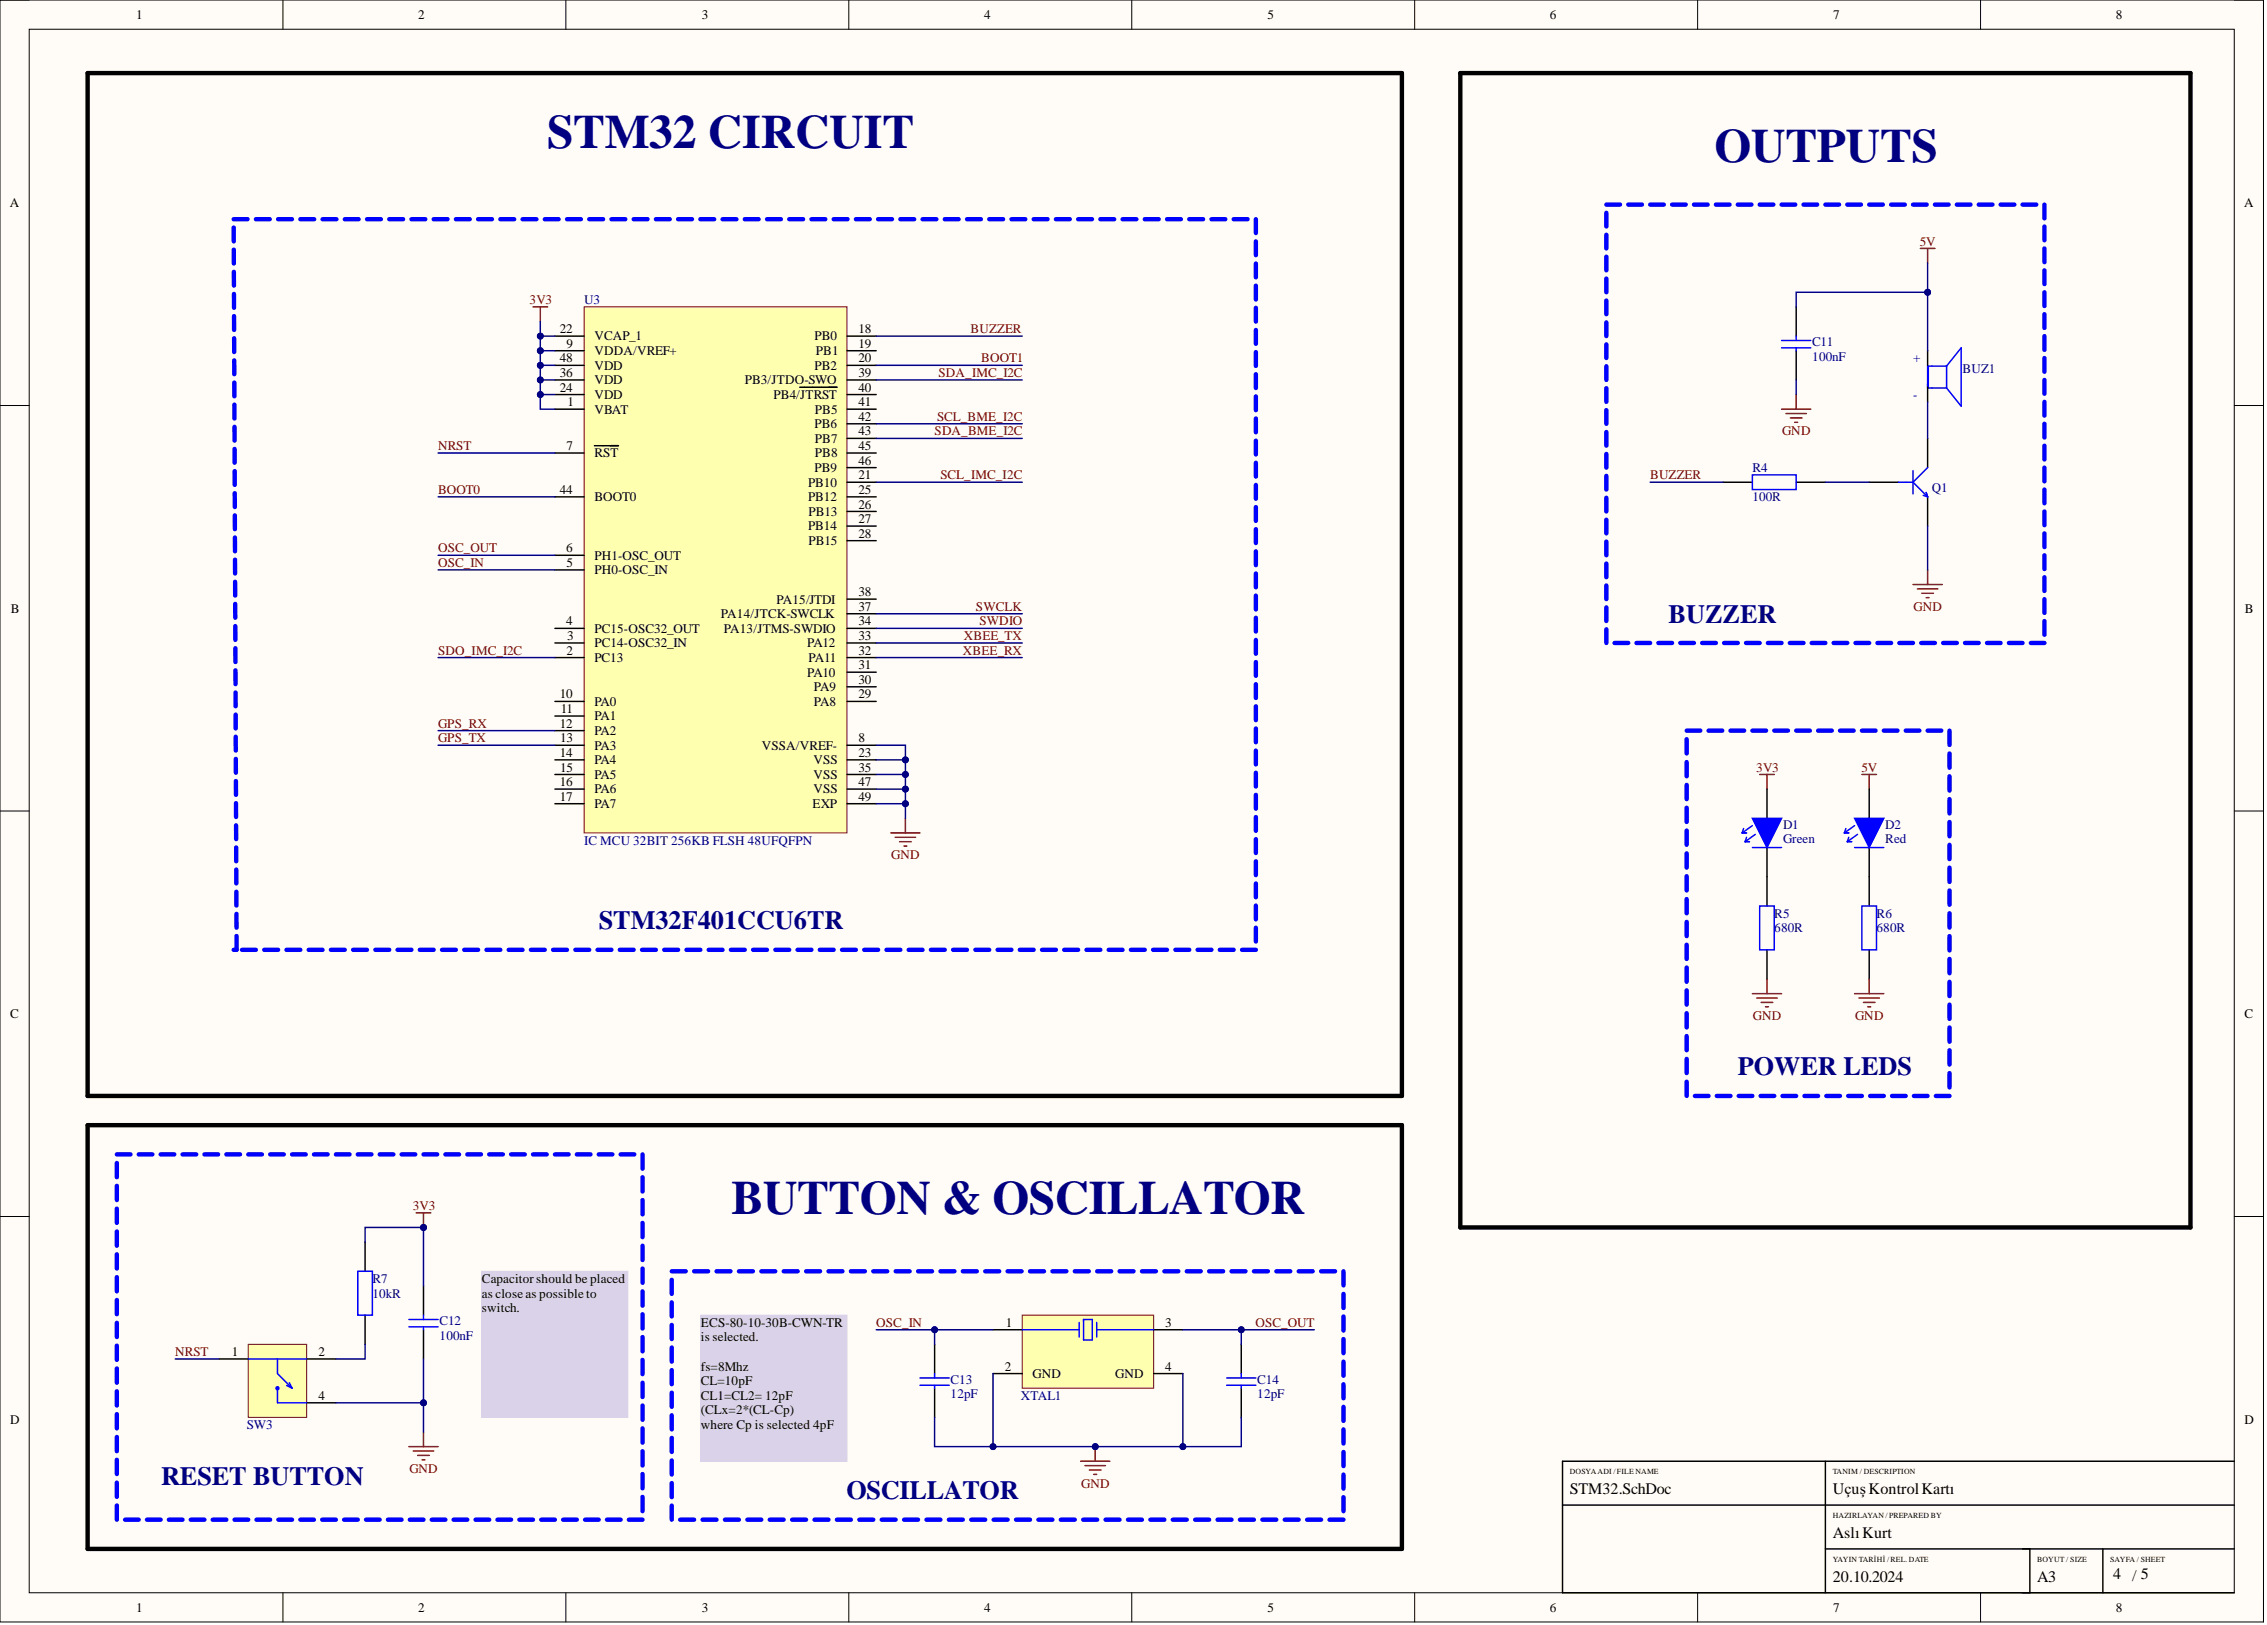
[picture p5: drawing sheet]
<svg xmlns="http://www.w3.org/2000/svg" width="393mm" height="282mm" viewBox="0 0 393 282" stroke-linecap="round" stroke-linejoin="round" font-family="sans-serif">
<defs><g id="words">
<g font-size="8.3" fill="#000080">
<text x="94.9" y="25.6">STM32 CIRCUIT</text>
<text x="297.5" y="28.1">OUTPUTS</text>
<text x="126.9" y="210.6">BUTTON &amp; OSCILLATOR</text>
</g>
<g font-size="4.6" fill="#000080">
<text x="289.5" y="108">BUZZER</text>
<text x="103.9" y="161.2">STM32F401CCU6TR</text>
<text x="301.5" y="186.6">POWER LEDS</text>
<text x="28" y="257.5">RESET BUTTON</text>
<text x="146.9" y="260.1">OSCILLATOR</text>
</g>
<g font-size="2.8">
<text x="272.4" y="259.2">STM32.SchDoc</text>
<text x="318" y="259.2">UçuşKontrolKartı</text>
<text x="318" y="266.8">Aslı Kurt</text>
<text x="318" y="274.4">20.10.2024</text>
<text x="353.5" y="274.4">A3</text>
<text x="366.6" y="273.9">4 / 5</text>
</g>
<g font-size="2.3">
<text x="23.6" y="3.3">1</text>
<text x="72.6" y="3.3">2</text>
<text x="121.8" y="3.3">3</text>
<text x="170.8" y="3.3">4</text>
<text x="219.9" y="3.3">5</text>
<text x="268.9" y="3.3">6</text>
<text x="318.1" y="3.3">7</text>
<text x="367.1" y="3.3">8</text>
<text x="1.7" y="35.9">A</text>
<text x="389.4" y="35.9">A</text>
<text x="97.1" y="57.8">22</text>
<text x="103.1" y="59.1">VCAP_1</text>
<text x="141.3" y="59.1">PB0</text>
<text x="149" y="57.8">18</text>
<text x="97.1" y="65.4">36</text>
<text x="97.1" y="62.9">48</text>
<text x="98.3" y="60.3">9</text>
<text x="103.1" y="64.1">VDD</text>
<text x="103.1" y="61.6">VDDA/VREF+</text>
<text x="141.3" y="64.1">PB2</text>
<text x="141.6" y="61.6">PB1</text>
<text x="149" y="60.3">19</text>
<text x="149" y="62.9">20</text>
<text x="149" y="65.4">39</text>
<text x="97.1" y="67.9">24</text>
<text x="98.5" y="70.5">1</text>
<text x="103.1" y="71.7">VBAT</text>
<text x="103.1" y="69.2">VDD</text>
<text x="103.1" y="66.7">VDD</text>
<text x="129.2" y="66.7">PB3/JTDO-SWO</text>
<text x="134.2" y="69.2">PB4/JTRST</text>
<text x="141.4" y="71.7">PB5</text>
<text x="149" y="67.9">40</text>
<text x="149" y="70.5">41</text>
<text x="141.3" y="74.3">PB6</text>
<text x="141.4" y="76.8">PB7</text>
<text x="149" y="73">42</text>
<text x="149" y="75.5">43</text>
<text x="98.3" y="78.1">7</text>
<text x="103.1" y="79.3">RST</text>
<text x="141.3" y="81.9">PB9</text>
<text x="141.4" y="79.3">PB8</text>
<text x="149" y="78.1">45</text>
<text x="149" y="80.6">46</text>
<text x="149" y="83.1">21</text>
<text x="97.1" y="85.7">44</text>
<text x="103.1" y="86.9">BOOT0</text>
<text x="140.2" y="84.4">PB10</text>
<text x="140.2" y="86.9">PB12</text>
<text x="140.3" y="89.5">PB13</text>
<text x="149" y="85.7">25</text>
<text x="149" y="88.2">26</text>
<text x="98.2" y="95.8">6</text>
<text x="140.2" y="92">PB14</text>
<text x="140.3" y="94.5">PB15</text>
<text x="149" y="90.7">27</text>
<text x="149" y="93.3">28</text>
<text x="98.3" y="98.3">5</text>
<text x="103.1" y="99.6">PH0-OSC_IN</text>
<text x="103.1" y="97.1">PH1-OSC_OUT</text>
<text x="1.9" y="106.3">B</text>
<text x="125.1" y="107.2">PA14/JTCK-SWCLK</text>
<text x="134.7" y="104.7">PA15/JTDI</text>
<text x="149" y="106">37</text>
<text x="149" y="103.4">38</text>
<text x="389.5" y="106.3">B</text>
<text x="98.2" y="108.5">4</text>
<text x="98.3" y="113.6">2</text>
<text x="98.4" y="111">3</text>
<text x="103.1" y="112.3">PC14-OSC32_IN</text>
<text x="103.1" y="109.8">PC15-OSC32_OUT</text>
<text x="125.6" y="109.8">PA13/JTMS-SWDIO</text>
<text x="140" y="112.3">PA12</text>
<text x="149" y="113.6">32</text>
<text x="149" y="111">33</text>
<text x="149" y="108.5">34</text>
<text x="103.1" y="114.8">PC13</text>
<text x="140" y="117.4">PA10</text>
<text x="140.3" y="114.8">PA11</text>
<text x="141.2" y="119.9">PA9</text>
<text x="149" y="118.6">30</text>
<text x="149" y="116.1">31</text>
<text x="97.1" y="121.2">10</text>
<text x="97.3" y="123.7">11</text>
<text x="103.1" y="122.4">PA0</text>
<text x="103.1" y="125">PA1</text>
<text x="141.2" y="122.4">PA8</text>
<text x="149" y="121.2">29</text>
<text x="97.1" y="126.2">12</text>
<text x="97.1" y="131.3">14</text>
<text x="97.2" y="128.8">13</text>
<text x="103.1" y="127.5">PA2</text>
<text x="103.1" y="130">PA3</text>
<text x="132.2" y="130">VSSA/VREF-</text>
<text x="149" y="128.8">8</text>
<text x="149" y="131.3">23</text>
<text x="97.1" y="136.4">16</text>
<text x="97.2" y="133.8">15</text>
<text x="103.1" y="132.6">PA4</text>
<text x="103.1" y="135.1">PA5</text>
<text x="103.1" y="137.6">PA6</text>
<text x="141.1" y="132.6">VSS</text>
<text x="141.1" y="135.1">VSS</text>
<text x="141.1" y="137.6">VSS</text>
<text x="149" y="133.8">35</text>
<text x="149" y="136.4">47</text>
<text x="97.1" y="138.9">17</text>
<text x="103.1" y="140.2">PA7</text>
<text x="141" y="140.2">EXP</text>
<text x="149" y="138.9">49</text>
<text x="1.8" y="176.6">C</text>
<text x="389.4" y="176.6">C</text>
<text x="83.6" y="222.5">Capacitor should be placed</text>
<text x="83.6" y="225.1">as close as possible to</text>
<text x="83.6" y="227.6">switch.</text>
<text x="121.6" y="230.1">ECS-80-10-30B-CWN-TR</text>
<text x="121.6" y="232.7">i</text>
<text x="122.3" y="232.7">s selected.</text>
<text x="174.5" y="230.1">1</text>
<text x="202.2" y="230.1">3</text>
<text x="40.2" y="235.2">1</text>
<text x="55.2" y="235.2">2</text>
<text x="121.6" y="237.8">fs=8Mhz</text>
<text x="174.3" y="237.8">2</text>
<text x="179.1" y="239">GND</text>
<text x="193.5" y="239">GND</text>
<text x="202.2" y="237.8">4</text>
<text x="55.2" y="242.8">4</text>
<text x="121.6" y="240.3">CL=10pF</text>
<text x="121.6" y="242.8">CL1=CL2= 12pF</text>
<text x="121.6" y="245.4">(CLx=2*(CL-Cp)</text>
<text x="1.8" y="247">D</text>
<text x="121.6" y="247.9">where Cp is selected 4pF</text>
<text x="389.4" y="247">D</text>
<text x="23.6" y="279.6">1</text>
<text x="72.6" y="279.6">2</text>
<text x="121.8" y="279.6">3</text>
<text x="170.8" y="279.6">4</text>
<text x="219.9" y="279.6">5</text>
<text x="268.9" y="279.6">6</text>
<text x="318.1" y="279.6">7</text>
<text x="367.1" y="279.6">8</text>
</g>
<g font-size="2.3" fill="#800000">
<text x="333.1" y="42.6">5V</text>
<text x="91.9" y="52.7">3V3</text>
<text x="168.4" y="57.8">BUZZER</text>
<text x="162.8" y="65.4">SDA_IMC_I2C</text>
<text x="170.3" y="62.9">BOOT1</text>
<text x="162.2" y="75.5">SDA_BME_I2C</text>
<text x="162.6" y="73">SCL_BME_I2C</text>
<text x="309.2" y="75.5">GND</text>
<text x="76" y="78.1">NRST</text>
<text x="163.2" y="83.1">SCL_IMC_I2C</text>
<text x="286.3" y="83.1">BUZZER</text>
<text x="76" y="85.7">BOOT0</text>
<text x="76" y="95.8">OSC_OUT</text>
<text x="76" y="98.3">OSC_IN</text>
<text x="169.3" y="106">SWCLK</text>
<text x="332" y="106">GND</text>
<text x="76" y="113.6">SDO_IMC_I2C</text>
<text x="167.1" y="113.6">XBEE_RX</text>
<text x="167.2" y="111">XBEE_TX</text>
<text x="169.9" y="108.5">SWDIO</text>
<text x="76" y="128.8">GPS_TX</text>
<text x="76" y="126.2">GPS_RX</text>
<text x="304.7" y="133.8">3V3</text>
<text x="323" y="133.8">5V</text>
<text x="154.6" y="149">GND</text>
<text x="304.1" y="176.9">GND</text>
<text x="321.9" y="176.9">GND</text>
<text x="71.6" y="209.9">3V3</text>
<text x="152" y="230.1">OSC_IN</text>
<text x="217.8" y="230.1">OSC_OUT</text>
<text x="30.4" y="235.2">NRST</text>
<text x="71" y="255.5">GND</text>
<text x="187.6" y="258">GND</text>
</g>
<g font-size="2.3" fill="#000080">
<text x="101.4" y="52.7">U3</text>
<text x="314.4" y="62.6">100nF</text>
<text x="314.4" y="60.1">C11</text>
<text x="331.9" y="62.9">+</text>
<text x="340.5" y="64.6">BUZ1</text>
<text x="331.9" y="69.2">-</text>
<text x="304.1" y="81.9">R4</text>
<text x="304.1" y="86.9">100R</text>
<text x="335.2" y="85.4">Q1</text>
<text x="309.4" y="143.7">D1</text>
<text x="327.1" y="143.7">D2</text>
<text x="101.4" y="146.5">IC MCU 32BIT 256KB FLSH 48UFQFPN</text>
<text x="309.4" y="146.3">Green</text>
<text x="327.1" y="146.3">Red</text>
<text x="307.9" y="161.7">680R</text>
<text x="307.9" y="159.2">R5</text>
<text x="325.6" y="161.7">680R</text>
<text x="325.6" y="159.2">R6</text>
<text x="64.6" y="225.1">10kR</text>
<text x="64.6" y="222.5">R7</text>
<text x="76.3" y="232.4">100nF</text>
<text x="76.3" y="229.9">C12</text>
<text x="164.9" y="242.6">12pF</text>
<text x="164.9" y="240">C13</text>
<text x="177.1" y="242.8">XTAL1</text>
<text x="218.2" y="242.6">12pF</text>
<text x="218.2" y="240">C14</text>
<text x="42.8" y="247.9">SW3</text>
</g>
<g font-size="1.4">
<text x="272.4" y="255.7">DOSYAADI /FILE NAME</text>
<text x="318" y="255.7">TANIM / DESCRIPTION</text>
<text x="318" y="263.3">HAZIRLAYAN /PREPARED BY</text>
<text x="318" y="270.9">YAYIN TARİHİ /REL. DATE</text>
<text x="353.5" y="270.9">BOYUT / SIZE</text>
<text x="366.1" y="270.9">SAYFA / SHEET</text>
</g>
</g></defs>
<path d="M0 0h392.7v281.3h-392.7z" fill-rule="evenodd" fill="#fffcf8"/>
<path d="M0 0h392.7v281.3h-392.7z" fill="none" stroke="#000" stroke-width=".17"/>
<path d="M5.1 5.1h382.6v271.2h-382.6z" fill-rule="evenodd" fill="#fffcf8"/>
<g fill="none" stroke="#000" stroke-width=".17">
<path d="M0 0h5.1M5.1 5.1h382.6v271.2h-382.6zM49.1 0v5.1M98.2 0v5.1M147.3 0v5.1M196.4 0v5.1M245.5 0v5.1M294.6 0v5.1M343.6 0v5.1M387.7 0h5v5.1M0 70.3h5.1M387.7 70.3h5"/>
<path d="M0 140.7h5.1M387.7 140.7h5M0 211h5.1M387.7 211h5M49.1 276.3v5M98.2 276.3v5M147.3 276.3v5M196.4 276.3v5M245.5 276.3v5M294.6 276.3v5M343.6 276.3v5M392.7 276.3v5"/>
</g>
<path d="M316.7 253.5v22.8M387.7 253.5h-116.6v22.8h116.6M271.1 261.1h116.6M316.7 268.7h71M352.2 268.7v7.6M364.9 268.7v7.6" fill="none" stroke="#000" stroke-width=".25"/>
<path d="M15.2 12.7h228v177.4h-228z" fill="none" stroke="#000" stroke-width=".76"/>
<g fill="none" stroke="#00f" stroke-width=".76">
<path d="M40.5 38h2.5M40.6 39.5v2.4M44.4 38h2.4M48.3 38h2.4M52.1 38h2.4M56 38h2.4M59.8 38h2.4M63.7 38h2.4M67.5 38h2.4M71.4 38h2.4M75.2 38h2.5M79.1 38h2.4"/>
<path d="M83 38h2.4M86.8 38h2.4M90.7 38h2.4M94.5 38h2.4M98.4 38h2.4M102.2 38h2.4M106.1 38h2.4M109.9 38h2.5M113.8 38h2.4M117.7 38h2.4M121.5 38h2.4M125.4 38h2.4"/>
<path d="M129.2 38h2.4M133.1 38h2.4M136.9 38h2.4M140.8 38h2.4M144.6 38h2.5M148.5 38h2.4M152.4 38h2.4M156.2 38h2.4M160.1 38h2.4M163.9 38h2.4M167.8 38h2.4M171.6 38h2.5"/>
<path d="M175.5 38h2.4M179.4 38h2.4M183.2 38h2.4M187.1 38h2.4M190.9 38h2.4M194.8 38h2.4M198.6 38h2.4M202.5 38h2.4M206.3 38h2.5M210.2 38h2.4M214.1 38h2.4M217.9 38v2.4"/>
<path d="M40.6 43.3v2.4M40.6 47.1v2.4M40.6 51v2.4M40.6 54.8v2.4M40.6 58.7v2.4M217.9 41.9v2.4M217.9 45.7v2.4M217.9 49.5v2.5M217.9 53.4v2.4M217.9 57.2v2.4M40.6 62.5l.1 2.4M40.7 66.3v2.5"/>
<path d="M40.7 70.2v2.4M40.7 74v2.4M40.7 77.9v2.4M217.9 61.1v2.4M217.9 64.9v2.4M217.9 68.8v2.4M217.9 72.6v2.4M217.9 76.4v2.4M40.7 81.7v2.4M40.7 85.5v2.5M40.7 89.4l.1 2.4M40.8 93.2v2.4"/>
<path d="M40.8 97.1v2.4M217.9 80.3v2.4M217.9 84.1v2.4M217.9 88v2.4M217.9 91.8v2.4M217.9 95.6v2.4M217.9 99.5v2.4M40.8 100.9v2.4M40.8 104.8v2.4M40.8 108.6v2.4M40.8 112.4l.1 2.4M40.9 116.3v2.4"/>
<path d="M217.9 103.3v2.4M217.9 107.2v2.4M217.9 111v2.4M217.9 114.8v2.4M217.9 118.7v2.4M40.9 120.1v2.4M40.9 124v2.4M40.9 127.8v2.4M40.9 131.6v2.4M40.9 135.5v2.4M40.9 139.3l.1 2.4M217.9 122.5v2.4"/>
<path d="M217.9 126.4v2.4M217.9 130.2v2.4M217.9 134v2.4M217.9 137.9v2.4M41 143.2v2.4M41 147v2.4M41 150.8v2.4M41 154.7v2.4M41 158.5v2.4M217.9 141.7v2.4M217.9 145.6v2.4M217.9 149.4v2.4"/>
<path d="M217.9 153.2v2.4M217.9 157.1v2.4M41 162.4v2.4h-.5M42 164.8h2.4M45.8 164.8h2.5M49.7 164.8h2.4M53.6 164.8h2.4M57.4 164.8h2.4M61.3 164.8h2.4M65.1 164.8h2.4M69 164.8h2.4M72.8 164.8h2.4"/>
<path d="M76.7 164.8h2.4M80.5 164.8h2.5M84.4 164.8h2.4M88.3 164.8h2.4M92.1 164.8h2.4M96 164.8h2.4M99.8 164.8h2.4M103.7 164.8h2.4M107.5 164.8h2.4M111.4 164.8h2.4M115.3 164.8h2.4M119.1 164.8h2.4"/>
<path d="M123 164.8h2.4M126.8 164.8h2.4M130.7 164.8h2.4M134.5 164.8h2.4M138.4 164.8h2.4M142.2 164.8h2.4M146.1 164.8h2.4M150 164.8h2.4M153.8 164.8h2.4M157.7 164.8h2.4M161.5 164.8h2.4M165.4 164.8h2.4"/>
<path d="M169.2 164.8h2.4M173.1 164.8h2.4M176.9 164.8h2.5M180.8 164.8h2.4M184.7 164.8h2.4M188.5 164.8h2.4M192.4 164.8h2.4M196.2 164.8h2.4M200.1 164.8h2.4M203.9 164.8h2.4M207.8 164.8h2.4M211.6 164.8h2.5"/>
<path d="M215.5 164.8h2.4M217.9 160.9v2.4"/>
</g>
<path d="M121.6 228.1h25.4v25.4h-25.4z" fill-rule="evenodd" fill="#d9d2e9"/>
<path d="M121.6 228.1h25.4v25.4h-25.4z" fill="none" stroke="#d9d2e9" stroke-width=".17"/>
<g fill="none" stroke="#00f" stroke-width=".76">
<path d="M278.7 36.9v2.4M278.7 35.5h2.4M282.5 35.5h2.4M286.3 35.5h2.4M290.1 35.5h2.4M293.9 35.5h2.4M297.7 35.5h2.4M301.5 35.5h2.4M305.3 35.5h2.4M309.1 35.5h2.4M312.9 35.5h2.4M316.7 35.5h2.4"/>
<path d="M320.5 35.5h2.4M324.3 35.5h2.4M328.1 35.5h2.4M331.9 35.5h2.4M335.7 35.5h2.4M339.5 35.5h2.4M343.3 35.5h2.4M347.1 35.5h2.4M350.9 35.5h2.4M354.7 35.5v2.4M354.7 39.3v2.4M278.7 40.7v2.4"/>
<path d="M278.7 44.5v2.4M278.7 48.3v2.4M278.7 52.1v2.4M278.7 55.9v2.4M278.7 59.7v2.4M354.7 43.1v2.4M354.7 46.9v2.4M354.7 50.7v2.4M354.7 54.5v2.4M354.7 58.3v2.4M278.7 63.5v2.4M278.7 67.3v2.4"/>
<path d="M278.7 71.1v2.4M278.7 74.9v2.4M278.7 78.7v2.4M354.7 62.1v2.4M354.7 65.9v2.4M354.7 69.7v2.4M354.7 73.5v2.4M354.7 77.3v2.4M278.7 82.5v2.4M278.7 86.3v2.4M278.7 90.1v2.4M278.7 93.9v2.4"/>
<path d="M278.7 97.7v2.4M354.7 81.1v2.4M354.7 84.9v2.4M354.7 88.7v2.4M354.7 92.5v2.4M354.7 96.3v2.4M278.7 101.5v2.4M278.7 105.3v2.4M278.7 109.2v2.3M280.1 111.5h2.4M283.9 111.5h2.4M287.7 111.5h2.4"/>
<path d="M291.5 111.5h2.4M295.3 111.5h2.4M299.1 111.5h2.4M302.9 111.5h2.4M306.7 111.5h2.4M310.5 111.5h2.4M314.3 111.5h2.4M318.1 111.5h2.4M322 111.5h2.3M325.8 111.5h2.3M329.6 111.5h2.3M333.4 111.5h2.3"/>
<path d="M337.2 111.5h2.3M341 111.5h2.3M344.8 111.5h2.3M348.6 111.5h2.3M352.4 111.5h2.3M354.7 100.1v2.4M354.7 103.9v2.4M354.7 107.7v2.4M20.3 201.7v2.5M20.3 205.7v2.5M20.3 209.6v2.5M20.3 213.6v2.5"/>
<path d="M20.3 217.6v2.4M20.3 200.2h2.3M24.1 200.2h2.3M27.9 200.2h2.3M31.7 200.2h2.3M35.5 200.2h2.3M39.3 200.2h2.3M43.1 200.2h2.3M46.9 200.2h2.4M50.7 200.2h2.4M54.5 200.2h2.4M58.3 200.2h2.4"/>
<path d="M62.1 200.2h2.4M65.9 200.2h2.4M69.7 200.2h2.4M73.5 200.2h2.4M77.3 200.2h2.4M81.1 200.2h2.4M84.9 200.2h2.4M88.7 200.2h2.4M92.5 200.2h2.4M96.3 200.2h2.4M100.1 200.2h2.4M103.9 200.2h2.4"/>
<path d="M107.7 200.2h2.4M111.5 200.2v2.5M111.5 204.2v2.5M111.5 208.2v2.4M111.5 212.1v2.5M111.5 216.1v2.5M20.3 221.5v2.5M20.3 225.5v2.5M20.3 229.5v2.4M20.3 233.4v2.5M20.3 237.4v2.4M111.5 220v2.5"/>
<path d="M111.5 224v2.5M111.5 228v2.4M111.5 231.9v2.5M111.5 235.9v2.5M111.5 239.8v2.5M116.6 222v2.4M116.6 225.9v2.5M116.6 229.8v2.5M116.6 233.7v2.5M116.6 237.7v2.4M116.6 220.5h2.4M120.4 220.5h2.5"/>
<path d="M124.3 220.5h2.5M128.2 220.5h2.4M132.1 220.5h2.4M136 220.5h2.4M139.9 220.5h2.4M143.8 220.5h2.4M147.6 220.5h2.5M151.5 220.5h2.4M155.4 220.5h2.4M159.3 220.5h2.4M163.2 220.5h2.4M167.1 220.5h2.4"/>
<path d="M170.9 220.5h2.5M174.8 220.5h2.5M178.7 220.5h2.4M182.6 220.5h2.4M186.5 220.5h2.4M190.4 220.5h2.4M194.3 220.5h2.4M198.1 220.5h2.5M202 220.5h2.5M205.9 220.5h2.4M209.8 220.5h2.4M213.7 220.5h2.4"/>
<path d="M217.6 220.5h2.4M221.5 220.5h2.4M225.3 220.5h2.5M229.2 220.5h2.5M233.1 220.5v2.5M233.1 224.4v2.5M233.1 228.4v2.4M233.1 232.3v2.4M233.1 236.2v2.4M20.3 241.3v2.5M20.3 245.3v2.5M20.3 249.3v2.4"/>
<path d="M20.3 253.2v2.5M20.3 257.2v2.4M111.5 243.8v2.5M111.5 247.8v2.4M111.5 251.7v2.5M111.5 255.7v2.5M111.5 259.6v2.5M116.6 241.6v2.4M116.6 245.5v2.4M116.6 249.4v2.5M116.6 253.3v2.5M116.6 257.2v2.5"/>
<path d="M233.1 240.1v2.5M233.1 244v2.5M233.1 247.9v2.5M233.1 251.9v2.4M233.1 255.8v2.4M233.1 259.7v2.4M20.3 261.1v2.5M21.7 263.6h2.4M25.5 263.6h2.4M29.3 263.6h2.4M33.1 263.6h2.4M36.9 263.6h2.4"/>
<path d="M40.7 263.6h2.4M44.5 263.6h2.4M48.3 263.6h2.4M52.1 263.6h2.4M55.9 263.6h2.4M59.7 263.6h2.4M63.5 263.6h2.4M67.3 263.6h2.4M71.1 263.6h2.4M74.9 263.6h2.4M78.7 263.6h2.4M82.5 263.6h2.4"/>
<path d="M86.3 263.6h2.4M90.1 263.6h2.4M93.9 263.6h2.4M97.7 263.6h2.4M101.5 263.6h2.4M105.3 263.6h2.4M109.1 263.6h2.4M116.6 261.2v2.4M118 263.6h2.4M121.9 263.6h2.4M125.8 263.6h2.4M129.7 263.6h2.4"/>
<path d="M133.6 263.6h2.4M137.4 263.6h2.5M141.3 263.6h2.5M145.2 263.6h2.4M149.1 263.6h2.4M153 263.6h2.4M156.9 263.6h2.4M160.7 263.6h2.5M164.6 263.6h2.5M168.5 263.6h2.4M172.4 263.6h2.4M176.3 263.6h2.4"/>
<path d="M180.2 263.6h2.4M184.1 263.6h2.4M187.9 263.6h2.5M191.8 263.6h2.5M195.7 263.6h2.4M199.6 263.6h2.4M203.5 263.6h2.4M207.4 263.6h2.4M211.3 263.6h2.4M215.1 263.6h2.5M219 263.6h2.5M222.9 263.6h2.4"/>
<path d="M226.8 263.6h2.4M230.7 263.6h2.4"/>
</g>
<path d="M83.6 220.5h25.4v25.4h-25.4z" fill-rule="evenodd" fill="#d9d2e9"/>
<path d="M83.6 220.5h25.4v25.4h-25.4z" fill="none" stroke="#d9d2e9" stroke-width=".17"/>
<g fill="none" stroke="#00f" stroke-width=".76">
<path d="M292.7 128.2v2.5M292.7 132.2v2.5M292.7 136.1v2.5M292.7 126.7h2.3M296.5 126.7h2.3M300.3 126.7h2.3M304.1 126.7h2.3M307.9 126.7h2.3M311.7 126.7h2.3M315.5 126.7h2.3M319.3 126.7h2.3M323.1 126.7h2.3"/>
<path d="M326.9 126.7h2.3M330.7 126.7h2.3M334.5 126.7h2.3M338.3 126.7v2.5M338.3 130.7v2.5M338.3 134.7v2.4M338.3 138.6v2.5M292.7 140.1v2.5M292.7 144.1v2.4M292.7 148v2.5M292.7 152v2.5M292.7 155.9v2.5"/>
<path d="M292.7 159.9v2.5M338.3 142.6v2.5M338.3 146.5v2.5M338.3 150.5v2.5M338.3 154.5v2.4M338.3 158.4v2.5M292.7 163.9v2.4M292.7 167.8v2.5M292.7 171.8v2.5M292.7 175.7v2.5M292.7 179.7v2.5M338.3 162.4v2.5"/>
<path d="M338.3 166.3v2.5M338.3 170.3v2.5M338.3 174.3v2.4M338.3 178.2v2.5M292.7 183.7v2.4M292.7 187.6v2.5M294.1 190.1h2.4M297.9 190.1h2.4M301.7 190.1h2.4M305.5 190.1h2.4M309.3 190.1h2.4M313.1 190.1h2.4"/>
<path d="M316.9 190.1h2.4M320.7 190.1h2.4M324.5 190.1h2.4M328.3 190.1h2.4M332.1 190.1h2.4M335.9 190.1h2.4M338.3 182.2v2.5M338.3 186.1v2.5"/>
</g>
<path d="M253.4 12.7h126.7v200.2h-126.7zM15.2 195.2h228v73.5h-228z" fill="none" stroke="#000" stroke-width=".76"/>
<path d="M43.1 233.2h10.1v12.7h-10.1z" fill-rule="evenodd" fill="#ffffb0"/>
<path d="M43.1 233.2h10.1v12.7h-10.1z" fill="none" stroke="#800000" stroke-width=".17"/>
<path d="M38 235.7h5.1M53.2 235.7h5.1M53.2 243.3h5.1" fill="none" stroke="#000" stroke-width=".25"/>
<path d="M43.1 235.7h10.1M48.1 235.7v2.6l2.6 2.5M50.2 239.8l.5 1M48.1 240.8v2.5h5.1M49.7 240.3l1 .5" fill="none" stroke="#00f" stroke-width=".25"/>
<circle cx="48.1" cy="240.8" r=".25" fill="#00f"/>
<g fill="none" stroke="#00f" stroke-width=".25">
<path d="M62.1 220.5h2.5v7.6h-2.5zM70.9 230.1h5.1M70.9 228.9h5.1M73.5 228.1v.8M73.5 230.1v.6"/>
<circle cx="48.1" cy="240.8" r=".25"/>
</g>
<path d="M63.3 215.4v5.1M63.3 228.1v5.1M73.5 223.1v5M73.5 230.7v5" fill="none" stroke="#000" stroke-width=".25"/>
<path d="M72.2 210.4h2.5M73.5 210.4v2.5M70.9 250.9h5.1M71.7 251.7h3.6M72.5 252.5h2M73.2 253.2h.5M73.5 248.4v2.5" fill="none" stroke="#800000" stroke-width=".25"/>
<circle cx="73.5" cy="212.9" r=".51" fill="#000080"/>
<circle cx="73.5" cy="212.9" r=".51" fill="none" stroke="#000080" stroke-width=".17"/>
<path d="M177.4 228.1h22.8v12.7h-22.8z" fill-rule="evenodd" fill="#ffffb0"/>
<path d="M177.4 228.1h22.8v12.7h-22.8z" fill="none" stroke="#800000" stroke-width=".17"/>
<path d="M162.2 233.2v5.1M172.3 230.7h5.1M172.3 238.3h5.1M200.2 230.7h5M200.2 238.3h5M215.4 233.2v5.1M162.2 240.8v5.1M215.4 240.8v5.1" fill="none" stroke="#000" stroke-width=".25"/>
<g fill="none" stroke="#00f" stroke-width=".25">
<path d="M159.6 239h5.1M162.2 238.3v.7M177.4 230.7h9.8M187.2 229.4v2.5M188 228.9h1.5v3.5h-1.5zM190.3 230.7h9.9M190.3 229.4v2.5M212.8 239h5.1M215.4 238.3v.7M159.6 240.3h5.1M162.2 240.3v.5M212.8 240.3h5.1"/>
<path d="M215.4 240.3v.5"/>
</g>
<path d="M187.5 253.5h5.1M188.3 254.2h3.5M189 255h2M189.8 255.7h.5M190 250.9v2.6" fill="none" stroke="#800000" stroke-width=".25"/>
<circle cx="190" cy="250.9" r=".51" fill="#000080"/>
<circle cx="190" cy="250.9" r=".51" fill="none" stroke="#000080" stroke-width=".17"/>
<path d="M101.4 53.2h45.6v91.3h-45.6z" fill-rule="evenodd" fill="#ffffb0"/>
<path d="M101.4 53.2h45.6v91.3h-45.6z" fill="none" stroke="#800000" stroke-width=".17"/>
<g fill="none" stroke="#000" stroke-width=".25">
<path d="M96.3 58.3h5.1M147 58.3h5M311.7 53.2v5.1M96.3 78.6h5.1M96.3 71h5.1M96.3 68.4h5.1M96.3 65.9h5.1M96.3 63.4h5.1M96.3 60.8h5.1M103.1 77.3h4.2M138.8 67.2h6.4M147 78.6h5"/>
<path d="M147 71h5M147 68.4h5M147 65.9h5M147 63.4h5M147 60.8h5M147 73.5h5M147 76h5M311.7 60.8v5.1M334.5 60.8v2.6M334.5 67.2v2.5M334.5 76v5.1M96.3 86.2h5.1"/>
<path d="M96.3 98.9h5.1M96.3 96.3h5.1M147 86.2h5M147 81.1h5M147 83.6h5M147 88.7h5M147 91.3h5M147 93.8h5M299 83.6h5.1M311.7 83.6h5M324.3 83.6h5.1M334.5 86.2v5.1"/>
<path d="M96.3 114.1h5.1M96.3 111.5h5.1M96.3 109h5.1M147 119.1h5M147 116.6h5M147 114.1h5M147 111.5h5M147 109h5M147 106.5h5M147 103.9h5M96.3 121.7h5.1M96.3 124.2h5.1"/>
<path d="M96.3 126.7h5.1M96.3 129.3h5.1M96.3 131.8h5.1M96.3 134.3h5.1M96.3 136.9h5.1M96.3 139.4h5.1M147 121.7h5M147 129.3h5M147 131.8h5M147 134.3h5M147 136.9h5M147 139.4h5"/>
<path d="M306.6 136.9v5M306.6 147v5.1"/>
</g>
<g fill="none" stroke="#00f" stroke-width=".25">
<path d="M309.1 59.1h5.1M311.7 58.3v.8M309.1 60.3h5.1M311.7 60.3v.5M334.5 63.4v3.8M337.8 63.5h-3.2v3.8h3.2M337.8 63.5v3.8M337.8 63.5l2.5-3.2v10.2l-2.5-3.2M304.1 82.4h7.6v2.5h-7.6zM329.4 83.6h2.5M331.9 81.6v4.1M331.9 83.6l2.6 2.6"/>
<path d="M333.7 85.9l.8 .3M334.2 85.4l.3 .8M334.5 81.1l-2.6 2.5M304.1 147h5"/>
</g>
<g fill="none" stroke="#800000" stroke-width=".25">
<path d="M333.2 43.1h2.5M334.5 43.1v2.5M309.1 71h5.1M309.9 71.7h3.5M310.6 72.5h2.1M311.4 73.3h.5M311.7 68.4v2.6M334.5 98.9v2.5M331.9 101.4h5.1M332.7 102.1h3.5M333.4 102.9h2.1M334.2 103.7h.5"/>
<path d="M305.3 134.3h2.6M306.6 134.3v2.6M323.1 134.3h2.5M324.3 134.3v2.6"/>
</g>
<path d="M304.1 141.9h5l-2.5 5.1z" fill="#00f"/>
<path d="M302.3 144.5h.7M302.5 143.7l-.2 .8M302.8 146h.7M303 145.2l-.2 .8M304.1 141.9h5l-2.5 5.1zM304.1 143.2l-1.8 1.3M304.6 144.7l-1.8 1.3M321.8 147h5.1" fill="none" stroke="#00f" stroke-width=".25"/>
<path d="M324.3 136.9v5M324.3 147v5.1" fill="none" stroke="#000" stroke-width=".25"/>
<path d="M321.8 141.9h5.1l-2.6 5.1z" fill="#00f"/>
<path d="M305.3 157.2h2.6v7.6h-2.6zM320 144.5h.8M320.3 143.7l-.3 .8M320.5 146h.8M320.8 145.2l-.3 .8M321.8 141.9h5.1l-2.6 5.1zM321.8 143.2l-1.8 1.3M322.3 144.7l-1.8 1.3M323.1 157.2h2.5v7.6h-2.5z" fill="none" stroke="#00f" stroke-width=".25"/>
<path d="M306.6 152.1v5.1M324.3 152.1v5.1M306.6 164.8v5M324.3 164.8v5" fill="none" stroke="#000" stroke-width=".25"/>
<g fill="none" stroke="#800000" stroke-width=".25">
<path d="M92.5 53.2h2.5M93.8 53.2v2.6M154.6 144.5h5M155.3 145.2h3.6M156.1 146h2M156.8 146.8h.5M157.1 141.9v2.6M304.1 172.4h5M304.8 173.1h3.6M305.6 173.9h2M306.3 174.6h.5M306.6 169.8v2.6"/>
<path d="M321.8 172.4h5.1M322.6 173.1h3.5M323.3 173.9h2M324.1 174.6h.5M324.3 169.8v2.6"/>
</g>
<path d="M73.5 212.9v10.2" fill="none" stroke="#000080" stroke-width=".25"/>
<circle cx="73.5" cy="212.9" r=".51" fill="#000080"/>
<circle cx="73.5" cy="212.9" r=".51" fill="none" stroke="#000080" stroke-width=".17"/>
<path d="M73.5 212.9h-10.2v2.5M63.3 233.2v2.5h-5" fill="none" stroke="#000080" stroke-width=".25"/>
<circle cx="73.5" cy="212.9" r=".51" fill="#000080"/>
<circle cx="73.5" cy="212.9" r=".51" fill="none" stroke="#000080" stroke-width=".17"/>
<path d="M30.4 235.7h7.6M152 230.7h20.3" fill="none" stroke="#000080" stroke-width=".25"/>
<circle cx="162.2" cy="230.7" r=".51" fill="#000080"/>
<circle cx="162.2" cy="230.7" r=".51" fill="none" stroke="#000080" stroke-width=".17"/>
<path d="M162.2 230.7v2.5" fill="none" stroke="#000080" stroke-width=".25"/>
<circle cx="162.2" cy="230.7" r=".51" fill="#000080"/>
<circle cx="162.2" cy="230.7" r=".51" fill="none" stroke="#000080" stroke-width=".17"/>
<path d="M205.2 230.7h22.8" fill="none" stroke="#000080" stroke-width=".25"/>
<circle cx="215.4" cy="230.7" r=".51" fill="#000080"/>
<circle cx="215.4" cy="230.7" r=".51" fill="none" stroke="#000080" stroke-width=".17"/>
<path d="M215.4 230.7v2.5" fill="none" stroke="#000080" stroke-width=".25"/>
<circle cx="215.4" cy="230.7" r=".51" fill="#000080"/>
<circle cx="215.4" cy="230.7" r=".51" fill="none" stroke="#000080" stroke-width=".17"/>
<path d="M162.2 245.9v5h53.2v-5" fill="none" stroke="#000080" stroke-width=".25"/>
<circle cx="172.3" cy="250.9" r=".51" fill="#000080"/>
<circle cx="172.3" cy="250.9" r=".51" fill="none" stroke="#000080" stroke-width=".17"/>
<circle cx="190" cy="250.9" r=".51" fill="#000080"/>
<circle cx="190" cy="250.9" r=".51" fill="none" stroke="#000080" stroke-width=".17"/>
<circle cx="205.2" cy="250.9" r=".51" fill="#000080"/>
<circle cx="205.2" cy="250.9" r=".51" fill="none" stroke="#000080" stroke-width=".17"/>
<path d="M205.2 238.3v12.6" fill="none" stroke="#000080" stroke-width=".25"/>
<circle cx="205.2" cy="250.9" r=".51" fill="#000080"/>
<circle cx="205.2" cy="250.9" r=".51" fill="none" stroke="#000080" stroke-width=".17"/>
<path d="M172.3 238.3v12.6" fill="none" stroke="#000080" stroke-width=".25"/>
<circle cx="172.3" cy="250.9" r=".51" fill="#000080"/>
<circle cx="172.3" cy="250.9" r=".51" fill="none" stroke="#000080" stroke-width=".17"/>
<path d="M73.5 235.7v7.6" fill="none" stroke="#000080" stroke-width=".25"/>
<circle cx="73.5" cy="243.3" r=".51" fill="#000080"/>
<circle cx="73.5" cy="243.3" r=".51" fill="none" stroke="#000080" stroke-width=".17"/>
<path d="M58.3 243.3h15.2v5.1" fill="none" stroke="#000080" stroke-width=".25"/>
<circle cx="73.5" cy="243.3" r=".51" fill="#000080"/>
<circle cx="73.5" cy="243.3" r=".51" fill="none" stroke="#000080" stroke-width=".17"/>
<path d="M334.5 45.6v15.2" fill="none" stroke="#000080" stroke-width=".25"/>
<circle cx="334.5" cy="50.7" r=".51" fill="#000080"/>
<circle cx="334.5" cy="50.7" r=".51" fill="none" stroke="#000080" stroke-width=".17"/>
<path d="M334.5 50.7h-22.8v2.5M334.5 69.7v6.3M316.7 83.6h7.6M334.5 91.3v7.6" fill="none" stroke="#000080" stroke-width=".25"/>
<circle cx="334.5" cy="50.7" r=".51" fill="#000080"/>
<circle cx="334.5" cy="50.7" r=".51" fill="none" stroke="#000080" stroke-width=".17"/>
<path d="M311.7 65.9v2.5M286.3 83.6h12.7M152 129.3h5.1v12.6" fill="none" stroke="#000080" stroke-width=".25"/>
<circle cx="157.1" cy="131.8" r=".51" fill="#000080"/>
<circle cx="157.1" cy="131.8" r=".51" fill="none" stroke="#000080" stroke-width=".17"/>
<circle cx="157.1" cy="134.3" r=".51" fill="#000080"/>
<circle cx="157.1" cy="134.3" r=".51" fill="none" stroke="#000080" stroke-width=".17"/>
<circle cx="157.1" cy="136.9" r=".51" fill="#000080"/>
<circle cx="157.1" cy="136.9" r=".51" fill="none" stroke="#000080" stroke-width=".17"/>
<circle cx="157.1" cy="139.4" r=".51" fill="#000080"/>
<circle cx="157.1" cy="139.4" r=".51" fill="none" stroke="#000080" stroke-width=".17"/>
<path d="M152 131.8h5.1" fill="none" stroke="#000080" stroke-width=".25"/>
<circle cx="157.1" cy="131.8" r=".51" fill="#000080"/>
<circle cx="157.1" cy="131.8" r=".51" fill="none" stroke="#000080" stroke-width=".17"/>
<path d="M152 134.3h5.1" fill="none" stroke="#000080" stroke-width=".25"/>
<circle cx="157.1" cy="134.3" r=".51" fill="#000080"/>
<circle cx="157.1" cy="134.3" r=".51" fill="none" stroke="#000080" stroke-width=".17"/>
<path d="M152 136.9h5.1" fill="none" stroke="#000080" stroke-width=".25"/>
<circle cx="157.1" cy="136.9" r=".51" fill="#000080"/>
<circle cx="157.1" cy="136.9" r=".51" fill="none" stroke="#000080" stroke-width=".17"/>
<path d="M152 139.4h5.1" fill="none" stroke="#000080" stroke-width=".25"/>
<circle cx="157.1" cy="139.4" r=".51" fill="#000080"/>
<circle cx="157.1" cy="139.4" r=".51" fill="none" stroke="#000080" stroke-width=".17"/>
<path d="M93.8 55.8v15.2h2.5" fill="none" stroke="#000080" stroke-width=".25"/>
<circle cx="93.8" cy="58.3" r=".51" fill="#000080"/>
<circle cx="93.8" cy="58.3" r=".51" fill="none" stroke="#000080" stroke-width=".17"/>
<circle cx="93.8" cy="60.8" r=".51" fill="#000080"/>
<circle cx="93.8" cy="60.8" r=".51" fill="none" stroke="#000080" stroke-width=".17"/>
<circle cx="93.8" cy="63.4" r=".51" fill="#000080"/>
<circle cx="93.8" cy="63.4" r=".51" fill="none" stroke="#000080" stroke-width=".17"/>
<circle cx="93.8" cy="65.9" r=".51" fill="#000080"/>
<circle cx="93.8" cy="65.9" r=".51" fill="none" stroke="#000080" stroke-width=".17"/>
<circle cx="93.8" cy="68.4" r=".51" fill="#000080"/>
<circle cx="93.8" cy="68.4" r=".51" fill="none" stroke="#000080" stroke-width=".17"/>
<path d="M93.8 68.4h2.5" fill="none" stroke="#000080" stroke-width=".25"/>
<circle cx="93.8" cy="68.4" r=".51" fill="#000080"/>
<circle cx="93.8" cy="68.4" r=".51" fill="none" stroke="#000080" stroke-width=".17"/>
<path d="M93.8 65.9h2.5" fill="none" stroke="#000080" stroke-width=".25"/>
<circle cx="93.8" cy="65.9" r=".51" fill="#000080"/>
<circle cx="93.8" cy="65.9" r=".51" fill="none" stroke="#000080" stroke-width=".17"/>
<path d="M93.8 63.4h2.5" fill="none" stroke="#000080" stroke-width=".25"/>
<circle cx="93.8" cy="63.4" r=".51" fill="#000080"/>
<circle cx="93.8" cy="63.4" r=".51" fill="none" stroke="#000080" stroke-width=".17"/>
<path d="M93.8 60.8h2.5" fill="none" stroke="#000080" stroke-width=".25"/>
<circle cx="93.8" cy="60.8" r=".51" fill="#000080"/>
<circle cx="93.8" cy="60.8" r=".51" fill="none" stroke="#000080" stroke-width=".17"/>
<path d="M93.8 58.3h2.5" fill="none" stroke="#000080" stroke-width=".25"/>
<circle cx="93.8" cy="58.3" r=".51" fill="#000080"/>
<circle cx="93.8" cy="58.3" r=".51" fill="none" stroke="#000080" stroke-width=".17"/>
<g fill="none" stroke="#000080" stroke-width=".25">
<path d="M152 58.3h25.4M76 78.6h20.3M152 63.4h25.4M152 65.9h25.4M152 73.5h25.4M152 76h25.4M76 98.9h20.3M76 96.3h20.3M76 86.2h20.3M152 83.6h25.4M76 114.1h20.3M152 114.1h25.4"/>
<path d="M152 111.5h25.4M152 109h25.4M152 106.5h25.4M76 129.3h20.3M76 126.7h20.3"/>
</g>
<use href="#words"/>
</svg>
